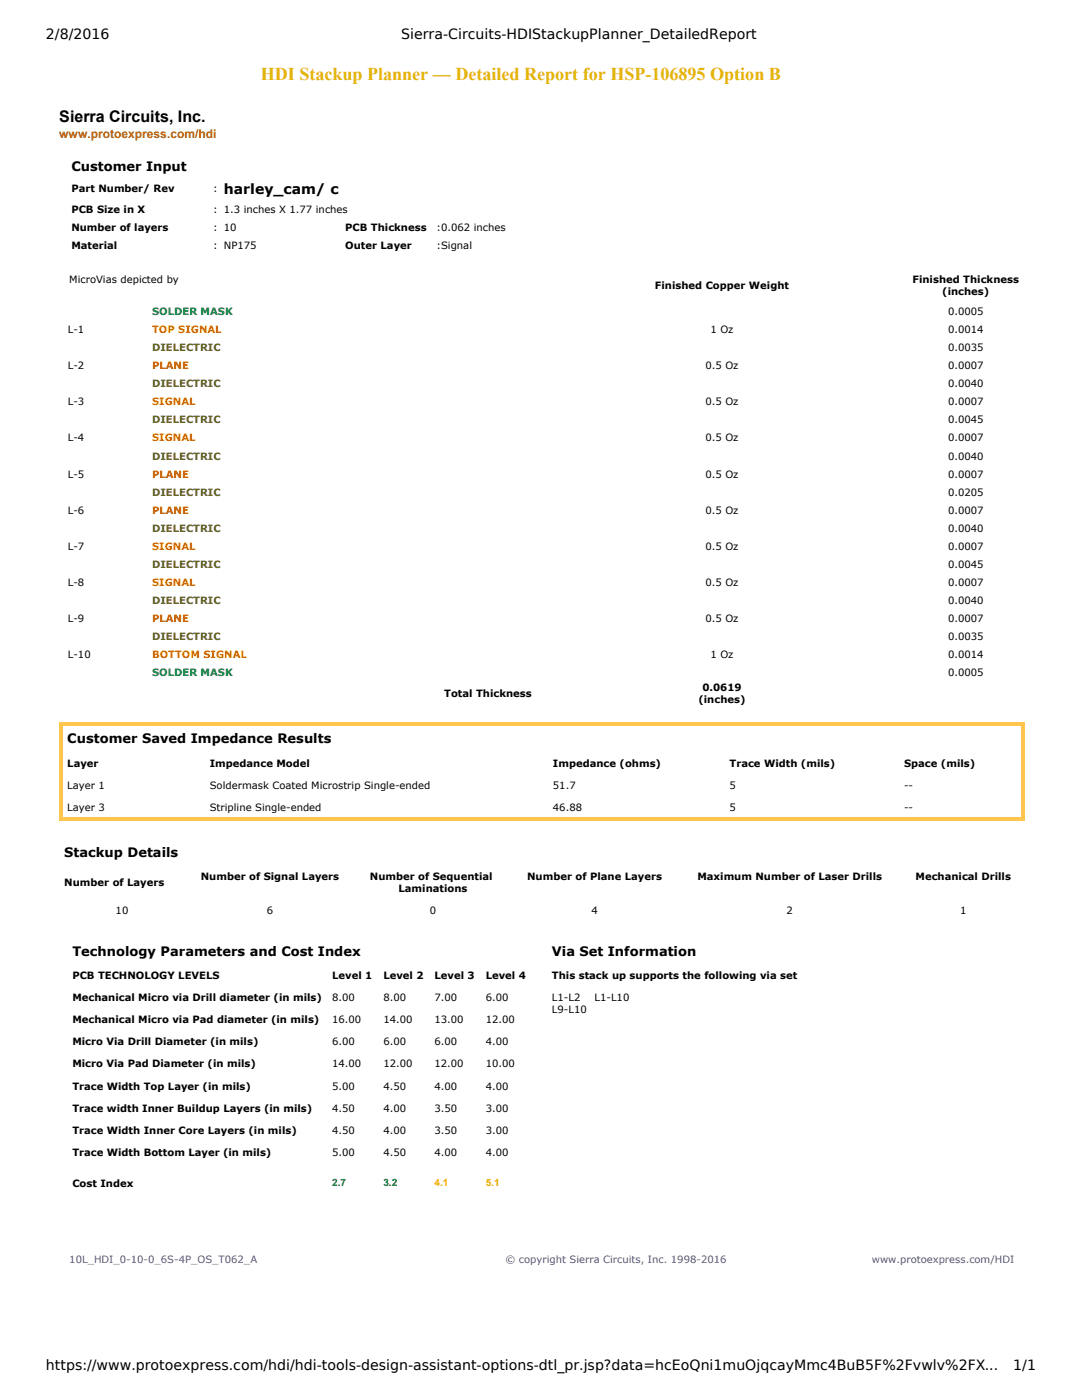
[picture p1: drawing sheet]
<svg xmlns="http://www.w3.org/2000/svg" width="216mm" height="279mm" viewBox="0 0 216 279" stroke-linecap="round" stroke-linejoin="round" font-family="sans-serif">
<defs><g id="words">
<text font-size="3.6" fill="#e1b607" x="52" y="16">HDI Stackup Planner — Detailed Report for HSP­106895 Option B</text>
<text font-size="3.2" x="11.8" y="24.4">Sierra Circuits, Inc.</text>
<g font-size="2.8">
<text x="9.2" y="7.8">2/8/2016</text>
<text x="80.1" y="7.8">Sierra-Circuits-HDIStackupPlanner_DetailedReport</text>
<text x="44.7" y="38.7">harley_cam/ c</text>
<text x="9.2" y="273.4">https://www.protoexpress.com/hdi/hdi-tools-design-assistant-options-dtl_pr.jsp?data=hcEoQni1muOjqcayMmc4BuB5F%2Fvwlv%2FX...</text>
<text x="202.2" y="273.4">1/1</text>
</g>
<g font-size="2.6">
<text x="14.2" y="34.1">Customer Input</text>
<text x="13.4" y="148.4">Customer Saved Impedance Results</text>
<text x="12.8" y="171">Stackup Details</text>
<text x="14.4" y="190.8">Technology Parameters and Cost Index</text>
<text x="110.1" y="190.8">Via Set Information</text>
</g>
<text font-size="2.4" fill="#960" x="11.8" y="27.4">www.protoexpress.com/hdi</text>
<g font-size="2">
<text x="14.2" y="38.3">Part Number/ Rev</text>
<text x="42.5" y="38.3">:</text>
<text x="14.2" y="42.5">PCB Size in X</text>
<text x="14.2" y="46.1">Number of layers</text>
<text x="42.5" y="42.5">:</text>
<text x="42.5" y="46.1">:</text>
<text x="44.7" y="42.5">1.3 inches X 1.77 inches</text>
<text x="44.7" y="46.1">10</text>
<text x="68.9" y="46.1">PCB Thickness</text>
<text x="87.1" y="46.1">:0.062 inches</text>
<text x="14.2" y="49.7">Material</text>
<text x="42.5" y="49.7">:</text>
<text x="44.7" y="49.7">NP175</text>
<text x="68.9" y="49.7">Outer Layer</text>
<text x="87.1" y="49.7">:Signal</text>
<text x="13.8" y="56.5">MicroVias depicted by</text>
<text x="130.7" y="57.7">Finished Copper Weight</text>
<text x="182.1" y="56.5">Finished Thickness</text>
<text x="188" y="58.9">(inches)</text>
<text x="189.2" y="62.9">0.0005</text>
<text x="13.5" y="66.5">L­1</text>
<text x="141.8" y="66.5">1 Oz</text>
<text x="189.2" y="66.5">0.0014</text>
<text x="189.2" y="70.1">0.0035</text>
<text x="13.5" y="73.7">L­2</text>
<text x="140.8" y="73.7">0.5 Oz</text>
<text x="189.2" y="73.7">0.0007</text>
<text x="189.2" y="77.3">0.0040</text>
<text x="13.5" y="80.9">L­3</text>
<text x="140.8" y="80.9">0.5 Oz</text>
<text x="189.2" y="80.9">0.0007</text>
<text x="13.5" y="88.1">L­4</text>
<text x="140.8" y="88.1">0.5 Oz</text>
<text x="189.2" y="84.5">0.0045</text>
<text x="189.2" y="88.1">0.0007</text>
<text x="13.5" y="95.3">L­5</text>
<text x="140.8" y="95.3">0.5 Oz</text>
<text x="189.2" y="91.7">0.0040</text>
<text x="189.2" y="95.3">0.0007</text>
<text x="189.2" y="98.9">0.0205</text>
<text x="13.5" y="102.5">L­6</text>
<text x="140.8" y="102.5">0.5 Oz</text>
<text x="189.2" y="102.5">0.0007</text>
<text x="189.2" y="106.1">0.0040</text>
<text x="13.5" y="109.7">L­7</text>
<text x="140.8" y="109.7">0.5 Oz</text>
<text x="189.2" y="109.7">0.0007</text>
<text x="189.2" y="113.3">0.0045</text>
<text x="13.5" y="116.9">L­8</text>
<text x="140.8" y="116.9">0.5 Oz</text>
<text x="189.2" y="116.9">0.0007</text>
<text x="13.5" y="124.1">L­9</text>
<text x="140.8" y="124.1">0.5 Oz</text>
<text x="189.2" y="120.5">0.0040</text>
<text x="189.2" y="124.1">0.0007</text>
<text x="13.5" y="131.4">L­10</text>
<text x="141.8" y="131.4">1 Oz</text>
<text x="189.2" y="127.7">0.0035</text>
<text x="189.2" y="131.4">0.0014</text>
<text x="140.1" y="138">0.0619</text>
<text x="189.2" y="135">0.0005</text>
<text x="88.6" y="139.2">Total Thickness</text>
<text x="139.4" y="140.4">(inches)</text>
<text x="13.4" y="153">Layer</text>
<text x="41.9" y="153">Impedance Model</text>
<text x="110.3" y="153">Impedance (ohms)</text>
<text x="145.6" y="153">Trace Width (mils)</text>
<text x="180.4" y="153">Space (mils)</text>
<text x="13.4" y="157.4">Layer 1</text>
<text x="13.4" y="161.8">Layer 3</text>
<text x="41.9" y="157.4">Soldermask Coated Microstrip Single­ended</text>
<text x="41.9" y="161.8">Stripline Single­ended</text>
<text x="110.3" y="157.4">51.7</text>
<text x="110.3" y="161.8">46.88</text>
<text x="145.6" y="157.4">5</text>
<text x="145.6" y="161.8">5</text>
<text x="180.4" y="157.4">­­</text>
<text x="180.4" y="161.8">­­</text>
<text x="12.8" y="176.8">Number of Layers</text>
<text x="40.1" y="175.6">Number of Signal Layers</text>
<text x="73.8" y="175.6">Number of Sequential</text>
<text x="79.5" y="178">Laminations</text>
<text x="105.2" y="175.6">Number of Plane Layers</text>
<text x="139.1" y="175.6">Maximum Number of Laser Drills</text>
<text x="182.7" y="175.6">Mechanical Drills</text>
<text x="23.1" y="182.4">10</text>
<text x="53.2" y="182.4">6</text>
<text x="85.8" y="182.4">0</text>
<text x="118" y="182.4">4</text>
<text x="156.9" y="182.4">2</text>
<text x="191.6" y="182.4">1</text>
<text x="14.4" y="195.4">PCB TECHNOLOGY LEVELS</text>
<text x="66.3" y="195.4">Level 1</text>
<text x="76.5" y="195.4">Level 2</text>
<text x="86.7" y="195.4">Level 3</text>
<text x="96.9" y="195.4">Level 4</text>
<text x="110.1" y="195.4">This stack up supports the following via set</text>
<text x="14.4" y="199.8">Mechanical Micro via Drill diameter (in mils)</text>
<text x="66.3" y="199.8">8.00</text>
<text x="76.5" y="199.8">8.00</text>
<text x="86.7" y="199.8">7.00</text>
<text x="96.9" y="199.8">6.00</text>
<text x="110.1" y="199.8">L1­L2</text>
<text x="110.1" y="202.2">L9­L10</text>
<text x="118.6" y="199.8">L1­L10</text>
<text x="14.4" y="204.2">Mechanical Micro via Pad diameter (in mils)</text>
<text x="14.4" y="208.6">Micro Via Drill Diameter (in mils)</text>
<text x="66.3" y="204.2">16.00</text>
<text x="66.3" y="208.6">6.00</text>
<text x="76.5" y="204.2">14.00</text>
<text x="76.5" y="208.6">6.00</text>
<text x="86.7" y="204.2">13.00</text>
<text x="86.7" y="208.6">6.00</text>
<text x="96.9" y="204.2">12.00</text>
<text x="96.9" y="208.6">4.00</text>
<text x="14.4" y="213">Micro Via Pad Diameter (in mils)</text>
<text x="66.3" y="213">14.00</text>
<text x="76.5" y="213">12.00</text>
<text x="86.7" y="213">12.00</text>
<text x="96.9" y="213">10.00</text>
<text x="14.4" y="217.4">Trace Width Top Layer (in mils)</text>
<text x="14.4" y="221.8">Trace width Inner Buildup Layers (in mils)</text>
<text x="66.3" y="217.4">5.00</text>
<text x="66.3" y="221.8">4.50</text>
<text x="76.5" y="217.4">4.50</text>
<text x="76.5" y="221.8">4.00</text>
<text x="86.7" y="217.4">4.00</text>
<text x="86.7" y="221.8">3.50</text>
<text x="96.9" y="217.4">4.00</text>
<text x="96.9" y="221.8">3.00</text>
<text x="14.4" y="226.2">Trace Width Inner Core Layers (in mils)</text>
<text x="66.3" y="226.2">4.50</text>
<text x="76.5" y="226.2">4.00</text>
<text x="86.7" y="226.2">3.50</text>
<text x="96.9" y="226.2">3.00</text>
<text x="14.4" y="230.7">Trace Width Bottom Layer (in mils)</text>
<text x="66.3" y="230.7">5.00</text>
<text x="76.5" y="230.7">4.50</text>
<text x="86.7" y="230.7">4.00</text>
<text x="96.9" y="230.7">4.00</text>
<text x="14.4" y="236.9">Cost Index</text>
</g>
<g font-size="2" fill="#008040">
<text x="30.4" y="62.9">SOLDER MASK</text>
<text x="30.4" y="135">SOLDER MASK</text>
</g>
<g font-size="2" fill="#df6301">
<text x="30.4" y="66.5">TOP SIGNAL</text>
<text x="30.4" y="80.9">SIGNAL</text>
<text x="30.4" y="88.1">SIGNAL</text>
<text x="30.4" y="109.7">SIGNAL</text>
<text x="30.4" y="116.9">SIGNAL</text>
<text x="30.4" y="131.4">BOTTOM SIGNAL</text>
</g>
<g font-size="2" fill="#65691f">
<text x="30.4" y="70.1">DIELECTRIC</text>
<text x="30.4" y="77.3">DIELECTRIC</text>
<text x="30.4" y="84.5">DIELECTRIC</text>
<text x="30.4" y="91.7">DIELECTRIC</text>
<text x="30.4" y="98.9">DIELECTRIC</text>
<text x="30.4" y="106.1">DIELECTRIC</text>
<text x="30.4" y="113.3">DIELECTRIC</text>
<text x="30.4" y="120.5">DIELECTRIC</text>
<text x="30.4" y="127.7">DIELECTRIC</text>
</g>
<g font-size="2" fill="#b55000">
<text x="30.4" y="73.7">PLANE</text>
<text x="30.4" y="95.3">PLANE</text>
<text x="30.4" y="102.5">PLANE</text>
<text x="30.4" y="124.1">PLANE</text>
</g>
<g font-size="2" fill="#008000">
<text x="66.3" y="236.7">2.7</text>
<text x="76.5" y="236.7">3.2</text>
</g>
<g font-size="2" fill="#ffa500">
<text x="86.7" y="236.7">4.1</text>
<text x="96.9" y="236.7">5.1</text>
</g>
<g font-size="2" fill="#4343ab">
<text x="13.8" y="252.1">10L_HDI_0­10­0_6S­4P_OS_T062_A</text>
<text x="100.8" y="252.1">© copyright Sierra Circuits, Inc. 1998­2016</text>
<text x="174" y="252.1">www.protoexpress.com/HDI</text>
</g>
</g></defs>
<g fill="#ffc54d">
<path d="M179.2 163.2h25.2v.6h-25.2z"/>
<path d="M203.8 158.8h.6v5h-.6z"/>
<path d="M144.4 163.2h35v.6h-35z"/>
<path d="M109.1 163.2h35.5v.6h-35.5z"/>
<path d="M40.7 163.2h68.6v.6h-68.6z"/>
<path d="M11.8 163.2h29.1v.6h-29.1z"/>
<path d="M11.8 158.8h.6v5h-.6z"/>
<path d="M203.8 154.4h.6v4.4h-.6z"/>
<path d="M11.8 154.4h.6v4.4h-.6z"/>
<path d="M203.8 150h.6v4.4h-.6z"/>
<path d="M11.8 150h.6v4.4h-.6z"/>
<path d="M11.8 144.2h192.6v.6h-192.6z"/>
<path d="M11.8 144.2h.6v5.8h-.6z"/>
<path d="M203.8 144.2h.6v5.8h-.6z"/>
</g>
<g fill="#fff">
<path d="M11.8 167.4h192.6v5.2h-192.6z"/>
<path d="M11.8 172.6h25.1v6.8h-25.1z"/>
<path d="M36.9 172.6h33.8v6.8h-33.8z"/>
<path d="M70.7 172.6h31.2v6.8h-31.2z"/>
<path d="M101.9 172.6h33.3v6.8h-33.3z"/>
<path d="M135.2 172.6h44.6v6.8h-44.6z"/>
<path d="M179.8 172.6h24.6v6.8h-24.6z"/>
<path d="M11.8 179.4h25.1v4.4h-25.1z"/>
<path d="M36.9 179.4h33.8v4.4h-33.8z"/>
<path d="M70.7 179.4h31.2v4.4h-31.2z"/>
<path d="M101.9 179.4h33.3v4.4h-33.3z"/>
<path d="M135.2 179.4h44.6v4.4h-44.6z"/>
<path d="M179.8 179.4h24.6v4.4h-24.6z"/>
<path d="M179.8 179.4h.2v4.4h-.2z"/>
<path d="M135.2 179.4h.2v4.4h-.2z"/>
<path d="M101.9 179.4h.2v4.4h-.2z"/>
<path d="M70.7 179.4h.2v4.4h-.2z"/>
<path d="M36.9 179.4h.2v4.4h-.2z"/>
<path d="M179.8 172.6h.2v6.8h-.2z"/>
<path d="M135.2 172.6h.2v6.8h-.2z"/>
<path d="M101.9 172.6h.2v6.8h-.2z"/>
<path d="M70.7 172.6h.2v6.8h-.2z"/>
<path d="M36.9 172.6h.2v6.8h-.2z"/>
<path d="M12.4 186.2h95.1v54.9h-95.1z"/>
<path d="M13.4 187.2h92.7v5.2h-92.7z"/>
<path d="M13.4 192.4h51.9v4.4h-51.9z"/>
<path d="M65.3 192.4h10.2v4.4h-10.2z"/>
<path d="M75.5 192.4h10.2v4.4h-10.2z"/>
<path d="M85.7 192.4h10.2v4.4h-10.2z"/>
<path d="M95.9 192.4h10.2v4.4h-10.2z"/>
<path d="M13.4 196.8h51.9v4.4h-51.9z"/>
<path d="M65.3 196.8h10.2v4.4h-10.2z"/>
<path d="M75.5 196.8h10.2v4.4h-10.2z"/>
<path d="M85.7 196.8h10.2v4.4h-10.2z"/>
<path d="M95.9 196.8h10.2v4.4h-10.2z"/>
<path d="M13.4 201.2h51.9v4.4h-51.9z"/>
<path d="M65.3 201.2h10.2v4.4h-10.2z"/>
<path d="M75.5 201.2h10.2v4.4h-10.2z"/>
<path d="M85.7 201.2h10.2v4.4h-10.2z"/>
<path d="M95.9 201.2h10.2v4.4h-10.2z"/>
<path d="M13.4 205.6h51.9v4.4h-51.9z"/>
<path d="M65.3 205.6h10.2v4.4h-10.2z"/>
<path d="M75.5 205.6h10.2v4.4h-10.2z"/>
<path d="M85.7 205.6h10.2v4.4h-10.2z"/>
<path d="M95.9 205.6h10.2v4.4h-10.2z"/>
<path d="M13.4 210h51.9v4.4h-51.9z"/>
<path d="M65.3 210h10.2v4.4h-10.2z"/>
<path d="M75.5 210h10.2v4.4h-10.2z"/>
<path d="M85.7 210h10.2v4.4h-10.2z"/>
<path d="M95.9 210h10.2v4.4h-10.2z"/>
<path d="M13.4 214.4h51.9v4.4h-51.9z"/>
<path d="M65.3 214.4h10.2v4.4h-10.2z"/>
<path d="M75.5 214.4h10.2v4.4h-10.2z"/>
<path d="M85.7 214.4h10.2v4.4h-10.2z"/>
<path d="M95.9 214.4h10.2v4.4h-10.2z"/>
<path d="M13.4 218.8h51.9v4.4h-51.9z"/>
<path d="M65.3 218.8h10.2v4.4h-10.2z"/>
<path d="M75.5 218.8h10.2v4.4h-10.2z"/>
<path d="M85.7 218.8h10.2v4.4h-10.2z"/>
<path d="M95.9 218.8h10.2v4.4h-10.2z"/>
<path d="M13.4 223.2h51.9v4.4h-51.9z"/>
<path d="M65.3 223.2h10.2v4.4h-10.2z"/>
<path d="M75.5 223.2h10.2v4.4h-10.2z"/>
<path d="M85.7 223.2h10.2v4.4h-10.2z"/>
<path d="M95.9 223.2h10.2v4.4h-10.2z"/>
<path d="M13.4 227.6h51.9v4.5h-51.9z"/>
<path d="M65.3 227.6h10.2v4.5h-10.2z"/>
<path d="M75.5 227.6h10.2v4.5h-10.2z"/>
<path d="M85.7 227.6h10.2v4.5h-10.2z"/>
<path d="M95.9 227.6h10.2v4.5h-10.2z"/>
<path d="M13.4 232.1h51.9v8h-51.9z"/>
<path d="M65.3 232.1h10.2v8h-10.2z"/>
<path d="M75.5 232.1h10.2v8h-10.2z"/>
<path d="M85.7 232.1h10.2v8h-10.2z"/>
<path d="M95.9 232.1h10.2v8h-10.2z"/>
<path d="M109.1 187.2h51.1v5.2h-51.1z"/>
<path d="M109.1 196.8h51.1v11.6h-51.1z"/>
<path d="M12.4 241.1h148.8v4.4h-148.8z"/>
<path d="M107.1 186.2h1v54.9h-1z"/>
<path d="M13.6 30.9h141.8v4.4h-141.8z"/>
<path d="M13.6 35.3h28.3v4.6h-28.3z"/>
<path d="M41.9 35.3h2.2v4.6h-2.2z"/>
<path d="M44.1 35.3h111.3v4.6h-111.3z"/>
<path d="M13.6 39.9h28.3v3.6h-28.3z"/>
<path d="M41.9 39.9h2.2v3.6h-2.2z"/>
<path d="M44.1 39.9h111.3v3.6h-111.3z"/>
<path d="M13.6 43.5h28.3v3.6h-28.3z"/>
<path d="M41.9 43.5h2.2v3.6h-2.2z"/>
<path d="M44.1 43.5h24v3.6h-24z"/>
<path d="M68.1 43.5h18.4v3.6h-18.4z"/>
<path d="M86.5 43.5h68.9v3.6h-68.9z"/>
<path d="M13.6 47.1h28.3v3.6h-28.3z"/>
<path d="M41.9 47.1h2.2v3.6h-2.2z"/>
<path d="M44.1 47.1h24v3.6h-24z"/>
<path d="M68.1 47.1h18.4v3.6h-18.4z"/>
<path d="M86.5 47.1h68.9v3.6h-68.9z"/>
<path d="M67.9 47.1h.4v3.6h-.4z"/>
<path d="M67.9 43.5h.4v3.6h-.4z"/>
</g>
<use href="#words"/>
</svg>
